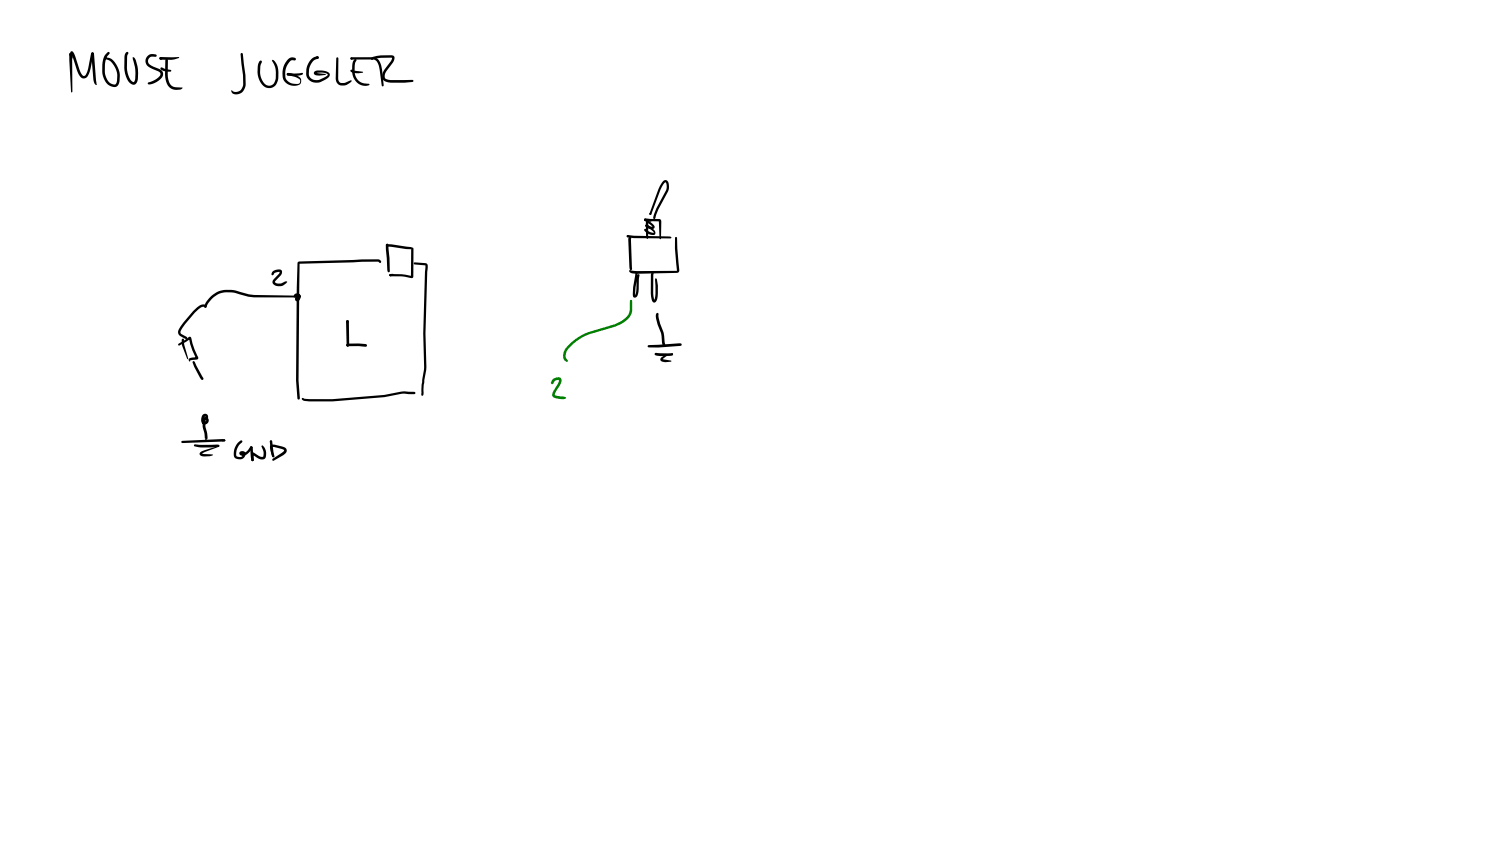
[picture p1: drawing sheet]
<svg xmlns="http://www.w3.org/2000/svg" width="449mm" height="254mm" viewBox="0 0 449 254" stroke-linecap="round" stroke-linejoin="round" font-family="sans-serif">
<g fill="#000">
<path d="M21.2 15.5l.5-.1 .6 .7 1.9 5.6 .5 .8 .4 .3 .6-.3 .5-1.2 1.1-5.3 .3-.3 .4 .1 .1 .3-.9 4.5-.8 2.2a1.36 1.36 0 0 1-1.2 .7 1.36 1.36 0 0 1-1.3-.7l-.8-1.6-1.8-5.2 .5-.1-.2 1.1h-.4l-.1-.2zM20.9 16l.3-.1 .5 .3v1.3l-.2 .1-.4-.2-.3-1zM21 16h.5l.2 .3v11.2l-.2 .3-.2-.3-.5-9.5zM27.5 15.8l.3-.1 .4 .5 .9 9.2-.2 .1-.6-.5-.3-1.1zM32.3 15.7l.2-.1 .4 .3a4.9 4.9 0 0 0-1.4 3.5l-.1 2.1a3.5 3.5 0 0 0 2.8 3.8l.5-.1 .4-1a6.4 6.4 0 0 0-1.9-5.8l-1.1-.5a.34 .34 0 0 1-.6-.2 .34 .34 0 0 1 .5-.4 3.2 3.2 0 0 1 2.9 2 6.8 6.8 0 0 1 .8 5.5 1.68 1.68 0 0 1-2.8 .9 5 5 0 0 1-2.2-4.2 9.6 9.6 0 0 1 .5-4.6zM37.8 15.7l.3-.2 .4 .4-.4 1.2a11.6 11.6 0 0 0 .4 5.6l1 1.6 .6 .3 .3-.4a11.5 11.5 0 0 0-.6-6.5l-.1-.4 .2-.2 .4 .2a10.1 10.1 0 0 1 .8 7.2 1.32 1.32 0 0 1-1.2 1 1.32 1.32 0 0 1-1.3-.9l-.8-1.6a12.4 12.4 0 0 1-.5-5.9zM44.2 16.8l1.2-.6 1.3 .1 .3 .4-.3 .4-1.4-.1a1.35 1.35 0 0 0-.3 2.4l3 1.4a1.57 1.57 0 0 1 .6 2.5 5.7 5.7 0 0 1-4 2l-.2-.1v-.4a5.7 5.7 0 0 0 3.7-2.3v-.6l-.3-.3-3.3-1.6a2.09 2.09 0 0 1-.3-3.2zM47.9 17.2l5.9 .1a8.2 8.2 0 0 1-5.6 .6l-.4-.4zM49.7 17.7h.6l.1 .3-.1 4.3a3.5 3.5 0 0 0 1.5 3.6l3 .4-.6 .5-1.3 .2a3.4 3.4 0 0 1-3.3-3.8zM72.3 16l.2-.1 .3 .3 .3 2.9a15.2 15.2 0 0 1 .5 6.8 2.74 2.74 0 0 1-3.7 2.2l-.5-.9 .2-.1 .5 .4a2.09 2.09 0 0 0 2.4-1l.5-1.2-.1-2.7zM77.8 18.3l.4-.2 .4 .4-.5 1.1-.1 2a3.8 3.8 0 0 0 2.4 4.1 1.77 1.77 0 0 0 1.8-.7l.5-1.3v-2a6.6 6.6 0 0 0-1.2-3.5 .57 .57 0 0 1 1 .3l.9 1.8 .1 3.1a2.78 2.78 0 0 1-2.1 3 2.78 2.78 0 0 1-3.3-1.7l-.6-1.5-.3-1.6 .2-2.2zM86.4 17.8l1-.6 1.3 .3v.5l-1.5 .2a5.3 5.3 0 0 0-1.5 5.3 3.4 3.4 0 0 0 4.2 1.4 .83 .83 0 0 0-.3-1.3l-1.2-.6-2.3-.5-.1-.2 .4-.4a5.8 5.8 0 0 1 3.7 1.5 1.38 1.38 0 0 1-.8 2.2 3.4 3.4 0 0 1-4.5-2.6 6.1 6.1 0 0 1 1.6-5.2z"/>
<path d="M94.9 17l.5-.1 .1 .6-.5 .1zM93.3 17.8l.9-.6 1-.3 .4 .4-.3 .3a3.5 3.5 0 0 0-2.6 3.3l-.1 1.2a2.23 2.23 0 0 0 3.2 1.8l1.9-.9 .6-.7-1-.4-2.5 .1v-.2l3 .5-2.8 .3a.74 .74 0 0 1-.9-.8 .74 .74 0 0 1 1-.6 5.3 5.3 0 0 1 3.4 .5 .95 .95 0 0 1-.1 1.7l-2.3 1.2a3 3 0 0 1-4.3-2.5 5.7 5.7 0 0 1 1.5-4.3zM101 17.3h.4l.1 .2v6.3a1.09 1.09 0 0 0 .8 1.1l1.2-.1 1.8-.7 .2 .2-1.5 1.1-1.7 .2a1.93 1.93 0 0 1-1.6-2.1zM105.2 17.2h6.9l1.2 .5 1 1.9 .7 6.2-.2 .1-.3-.2-.8-5.9-.9-1.6-.7-.4-6.7 .1-.3-.4zM105.2 17.3h.5v.5l-.5-.1zM106.3 17.8l.3-.1 .4 .3-.5 1.1-.1 2.3a3.7 3.7 0 0 0 4.2 3.7l.3 .2a3.8 3.8 0 0 1-5.3-3.5l.1-2.8zM111.5 17.3l.3-.2a12.9 12.9 0 0 1 5.5-.5 1 1 0 0 1 1 .5 1 1 0 0 1-.2 1.2l-2.2 3-.5 1.4a.82 .82 0 0 0 .5 1l1.3 .3h6.5h.2v.5a26.7 26.7 0 0 1-7.4 .2l-.9-.3a2 2 0 0 1-.5-3.2l2.2-3 .3-.8-.3-.1a14.7 14.7 0 0 0-5.3 .4l-.7 .2v-.2zM48.2 20.3l.3-.1 .9 .4 1.7 .3 .2 .5a3.4 3.4 0 0 1-3.2-.8zM86.1 22l2.3 .1 2.2-.3 .3 .3-.2 .3a8.2 8.2 0 0 1-4.5 .2zM105.2 21l.3-.1 3.4 .8-1.4 .3-1.5-.2-.7-.3zM89.5 78.5l23.9-.7 .6 .2 .3 .5-.3 .4-.6-.4h-4.9l-18.8 .6-.2-.1zM89.3 78.6h.5l.1 .2-.4 35.3 .5 5.3-.4 .4-.4-.3-.4-5.4 .2-27.7z"/>
<path d="M115.9 73.2h.5v.6l-.5-.1zM116.1 73.5l1.4-.2 5.8 .8 .3 .3-.3 .3h-1.5l-4.4-.7-1.1 .1-.4-.4zM115.9 73.2l.2-.1 .4 .4 .3 3.9 .1 3.9-.3 .4-.3-.3-.1-.4-.4-6.1zM123.4 74.3h.5l.1 .3v8.4a.58 .58 0 0 1-.9 .4 17.6 17.6 0 0 0-6-.5l-.4-.4 .4-.3a20.4 20.4 0 0 1 6.3 .5l-.1 .3zM124.2 78.8l3.7 .2 .4 .4v1.3a284.2 284.2 0 0 0-.5 30.3l-.7 4.4v2.5a.49 .49 0 0 1-.1 .6 .49 .49 0 0 1-.6 .1l.1-3.2 .7-4.5a285.9 285.9 0 0 1 .4-30.3v-1l-3.2-.3-.3-.3zM188.1 70.6h.5v.5l-.4 .1-.2-.4zM188.1 70.6l12.7 .3 .6 .4-.2 .2-11.1-.1-1.8-.2-.3-.4zM188.7 71.1l.3-.1 .4 .4-.2 .3 .4 9-.4 .3-.3-.3-.1-.6-.4-8.3zM193.2 65.7l.6-.1 .1 .5-.6 .1zM193.3 65.6l.4-.1 1.5 .4 .2 .3-.2 .3-1.7-.2-.2-.1zM193.8 66.6l.6 .1-.1 .4h-.4zM193.7 67.4l.7 .1 1.9 1.5a.79 .79 0 0 1 .3 .9 .79 .79 0 0 1-.8 .6 3.1 3.1 0 0 1-2.6-1.6l.1-.2h.5a3.4 3.4 0 0 0 2.3 1.2l-.7-.9-1.7-1.1z"/>
<path d="M193.8 65.6l4 .1 .4 .2 .1 5.7-.2 .2-.3-.2-.2-5.3 .2 .1-3.9-.2-.2-.3zM193.7 67.4h.5l-.1 .6-.4-.1zM193.3 65.6h.5l2.3 1.9a.71 .71 0 0 1 .2 .9 .71 .71 0 0 1-.9 .3l-1-.2-.8-.6 .1-.5 .2-.1 1 .6 .9 .1-2.5-1.8zM193.9 66.5l.4 .1 .1 .2v3.9l-.2 1-.4-1zM198.9 54.4a.97 .97 0 0 1 1.1-.3 .97 .97 0 0 1 .6 1l.1 1.2-.3 1.1-2.9 5.4-.9 2.6-.3 .4-.3-.2a1.23 1.23 0 0 1 .2-1.4l3.7-7.6v-1.4l-.3-.5-.6 .6-.9 1.6-2.7 7.3-.5 .2-.1-.4 2.7-7.3zM194.9 63.9l.5 .1-.1 .4-.5-.1zM194.9 63.9l.4 .1v.4h-.4zM188.8 81l2.2 .3 11.9-.1 .2-.1a40.1 40.1 0 0 1-.5-10l.2-.1 .3 .3 .7 9.7-.3 .7-.6 .1-11.9 .3-1.8-.3-.4-.3zM57.9 93.3l1.9-1.7a1.43 1.43 0 0 1 2 0h-.2l.4 .3-.4 .4-.5-.3-.9 .2a23.2 23.2 0 0 0-5.9 6.8l-.1 1 1.8 1.1 .1 .5-.3 .1-2-1.1-.3-.5-.1-.8 1.6-2.6zM81.8 81.4l.8-.4 1.1-.2a.95 .95 0 0 1 1 .7 .95 .95 0 0 1-.5 1.1l-1.6 1.6-.1 .5 .6 .3h1l1.4-.6 .7 .1-1.2 1.1-.9 .2a2.36 2.36 0 0 1-2.2-.7l-.2-.5 .2-.5 1.8-2 .2-.5-1.5 .2-.6 .8-.4-.4zM63.3 88.8a8 8 0 0 1 8.8-1.3l4.1 1 12.9 .2 .3 .2-.3 .3h-12.9l-1.7-.2-2.7-.7a7.2 7.2 0 0 0-9.7 3.4l-.2 .5h-.5v-.6l.3-.9zM88.3 88.3l.8-.3a1.13 1.13 0 0 1 1.1 1.3 1.13 1.13 0 0 1-1.5 .9 1.34 1.34 0 0 1 1.1-2.1l.3 .5v.6h-.2l-.5-.4h.2l-.4 .9 .2-.8-.4-.2-.3 .2a.31 .31 0 0 1-.4 .3 .31 .31 0 0 1-.2-.5z"/>
<path d="M104 96.1h.5l.1 .3 .1 7.1-.4 .4-.4-.4 .2-.3-.1 .2-.2-7zM116.8 82.3l.6 .1-.1 .4-.5-.1zM116.9 82.2l1-.1 .3 .3-.3 .3-.8 .1-.4-.3zM190.7 81.6h.5l.1 .2-.1 1.1a15.5 15.5 0 0 0-.7 5.7l.3-1.2 .2-4.1 .3-.9 .2-.2 .3 .3-.2 1.3a11.5 11.5 0 0 1-.3 4.7 .73 .73 0 0 1-.8 .8 .73 .73 0 0 1-.7-.8l.1-2.4zM195.4 81.9l.3-.2 .4 .3-.2 6 .4 2h-.1l.4-1.9-.1-4.3 .2-.4 .2 .2a14.1 14.1 0 0 1 .2 6.2 .85 .85 0 0 1-.9 .9 .85 .85 0 0 1-.8-1l-.2-1.7v-5.6zM53.5 103.1l3.2-2a.48 .48 0 0 1 .7 .4 19.6 19.6 0 0 0 2 5.6l-.1 .6-2.2 .3-.2 .4a.57 .57 0 0 1-.3-.6 .57 .57 0 0 1 .5-.4l1.8-.3-.2 .2a16.8 16.8 0 0 1-2-5.7h.4l-3.3 2h-.3zM54.6 101.7l.3-.2 .3 .3v1.5l1.2 4.2-.1 .2-1.7-4zM57.8 108.4l.6 .1 2.6 4.8-.1 .6-.6-.1-.3-.5-1.7-3.3-.5-1.3zM90.6 119.4l2.2 .3h6.9l15.6-1.3 5.7-1 3.3 .1 .3 .4-.3 .3-3.9-.1-5.1 1-15.5 1.3-8.4-.2a.79 .79 0 0 1-.8-.8zM104 103.2l3.6-.2 2.2 .2 .3 .4-.4 .4-5.3-.2 .2-.1-.3 .2-.4-.4zM104 103.2l.6 .1v.5h-.6zM54.5 132.3l12.4-.6 .5 .1 .2 .3-.7 .3-12.2 .5-.2-.1z"/>
<path d="M58.2 133.3h6.9a.48 .48 0 0 1 .6 .6l-.6 .1a14.9 14.9 0 0 1-6.9-.2zM60.8 124.4a.92 .92 0 0 1 1-.3 .92 .92 0 0 1 .6 .8l-.1 .6-.2 .1-.7-.6-.3 1 .3 .5 .3-.1 .1-.4-.2 1.8 .6 2.3v1.4a.34 .34 0 0 1-.3 .5 .34 .34 0 0 1-.3-.5l-.2-1.3a7.2 7.2 0 0 1-.5-4.4 .96 .96 0 0 1 1.6-.2 .96 .96 0 0 1-.5 1.5 1.2 1.2 0 0 1-1.4-.2 1.2 1.2 0 0 1-.2-1.4zM65.3 133.5l.4 .1v.3h-.5zM60.1 135.6l1.2-.6 3.1-.9 1.1-.7 .2 .1-.1 .5-4.1 1.5-1 .6v-.1l3.4 .4a2.95 2.95 0 0 1-2.6 .5h-.3a.78 .78 0 0 1-1-.3 .78 .78 0 0 1 .1-1zM66.6 132.1l.7-.3 .3 .3-.2 .2-.7 .1zM67 131.9h.5l.1 .3-.5 .1zM71.4 132.8l1-.8 .3 .4a4.6 4.6 0 0 0-1.8 4.3l.8 .3 .8-.1 .4-.8-.4-.1v-.1l1.1-.2 1.5-1.8 .5 .1 .1 .2-.7 1.1-1 1a1.21 1.21 0 0 1-1.3 .4 1.21 1.21 0 0 1-.9-1 1.05 1.05 0 0 1 1.7-.1 1.05 1.05 0 0 1-.3 1.6 1.94 1.94 0 0 1-3-.5 4.9 4.9 0 0 1 1.2-3.9zM75.5 135.8l.5-.1 2.2 1.3 .8-.2a4.3 4.3 0 0 0-.6-3l.2-.3a2.72 2.72 0 0 1 .5 4.2l-1.5-.2-1.9-1.2 .4-.2v1.9l-.3 .3-.3-.1zM75.1 134l.5-.1 .2 .4 .3 3.6-.4 .4-.3-.3-.2-1zM75.5 137.7h.5v.5h-.5zM81 132.1l.3-.1 .3 .3 .7 4.5-.3 .3-.4-.2-.3-1.3zM81.2 133.5l1.2-.1 2.7 .7a1.08 1.08 0 0 1 .9 .7 1.08 1.08 0 0 1-.3 1.1l-3.6 2.3-.4-.1 .1-.5 2.7-1.8 .7-.7-.7-.5-2.9-.6 .2 1.5 .5 1.3-.3 .3-.3-.1-.6-2-.1-1z"/>
<circle cx="21.2" cy="16.3" r=".43"/>
<circle cx="27.8" cy="16.1" r=".4"/>
<circle cx="48.2" cy="17.5" r=".4"/>
<circle cx="95.2" cy="17.3" r=".37"/>
<circle cx="104.2" cy="96.4" r=".42"/>
<circle cx="104.3" cy="103.5" r=".39"/>
<circle cx="75.4" cy="134.2" r=".38"/>
</g>
<g fill="#008000">
<path d="M170.2 103.9a15.9 15.9 0 0 1 6.4-4.3l7.8-2.3 1.5-.8a4.4 4.4 0 0 0 3-3.6v-2.7l.4-.3 .3 .3v2.7a5.1 5.1 0 0 1-3.3 4.3l-1.7 .7-7.8 2.3a13.1 13.1 0 0 0-6.9 5.4l-.2 1.4 .6 1.2-.3 .3-.6-.4a2.81 2.81 0 0 1 .3-3.8z"/>
<path d="M165.8 113.7a1.55 1.55 0 0 1 2.6 .1l-.1 1.1-1.9 3.5 3.2 .7 .2 .2-.2 .2a3.9 3.9 0 0 1-3.3-.2 1.1 1.1 0 0 1-.5-1.7l1.7-2.7 .2-1-1.3 .4-.8 .9-.4-.4z"/>
</g>
<path d="M197 93.9h.4l.1 .7a13.3 13.3 0 0 0 1.6 5.3l.4 3.9h-.6l-.3-1.1a9.9 9.9 0 0 0-1.3-5.4l-.6-2.3zM194.3 103.6l9.4-.6 .7 .1 .1 .2-.4 .4-6.6 .5h-2.9l-.3-.1zM196.5 105.9l5.3 .1v.5l-.4 .2a12 12 0 0 1-4.8-.2l-.3-.3zM201.3 106.1l.3-.1 .3 .3-.3 .2zM198.4 107.2v-.1a5.4 5.4 0 0 1 3.3-1.1l.2 .2-.4 .3a2.83 2.83 0 0 0-2.7 1.1v.2l2.6 .5-1.8 .3-.9-.1a.69 .69 0 0 1-.6-.5 .69 .69 0 0 1 .3-.8z" fill="#000"/>
</svg>
